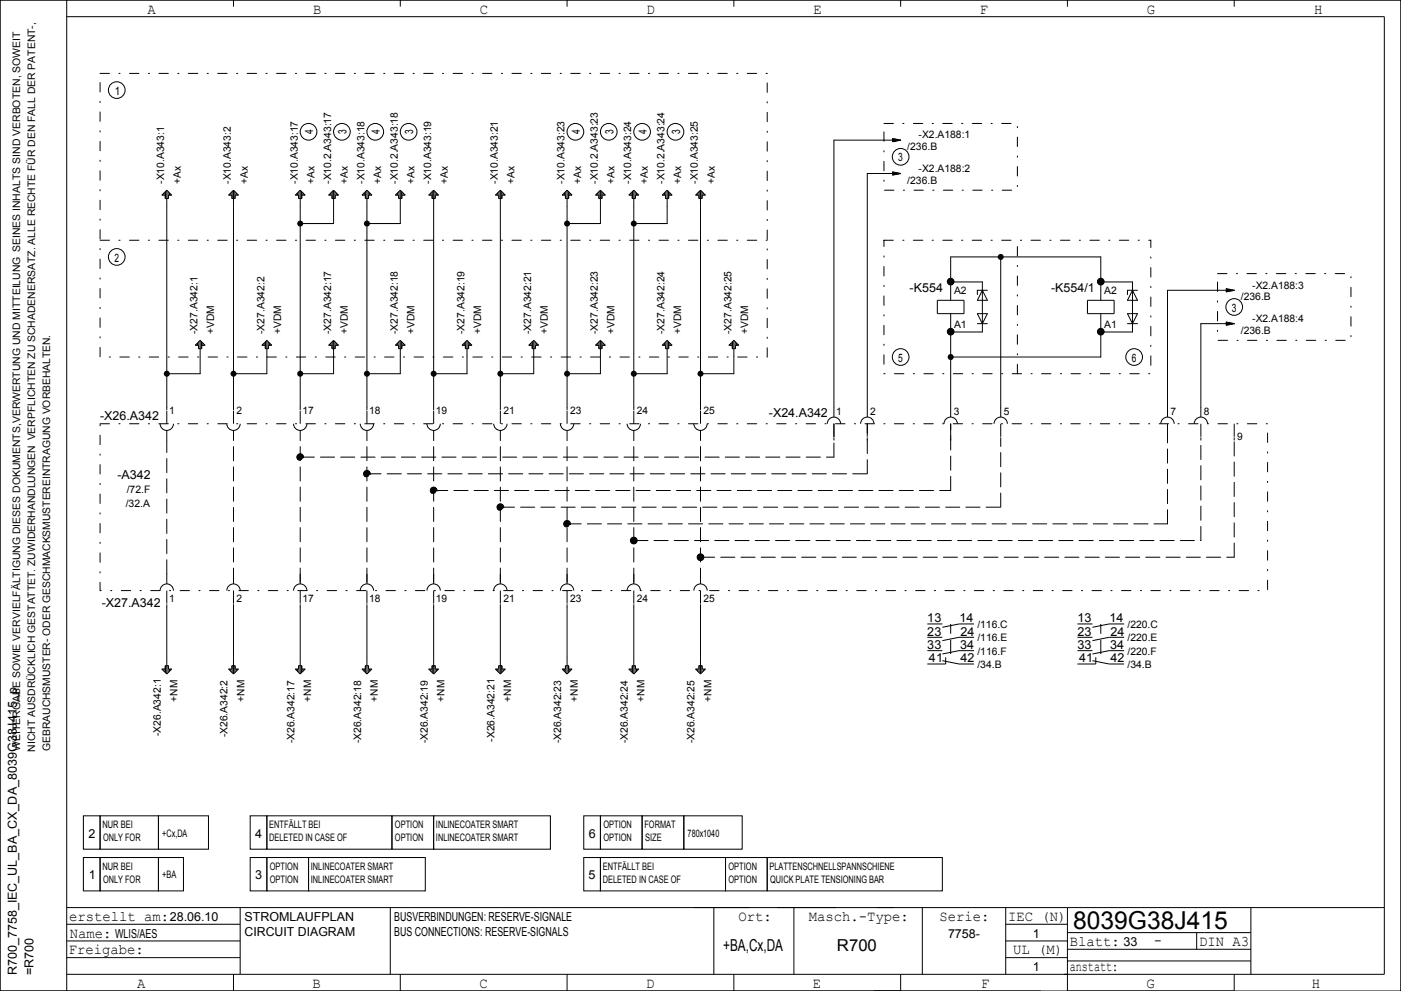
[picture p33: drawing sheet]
<svg xmlns="http://www.w3.org/2000/svg" width="420mm" height="297mm" viewBox="0 0 420 297" stroke-linecap="round" stroke-linejoin="round" font-family="sans-serif">
<defs><g id="words">
<text font-size="7.4" x="321.7" y="278.5">8039G38J415</text>
<g font-size="4.9">
<text x="216.8" y="285">+BA,Cx,DA</text>
<text x="250.9" y="285">R700</text>
</g>
<g font-size="4.4">
<text x="44.3" y="4.2">A</text>
<text x="93.8" y="4.2">B</text>
<text x="143.9" y="4.2">C</text>
<text x="193.9" y="4.2">D</text>
<text x="243.8" y="4.2">E</text>
<text x="293.8" y="4.2">F</text>
<text x="343.8" y="4.2">G</text>
<text x="394" y="4.2">H</text>
<text x="20.7" y="276">erstellt am:</text>
<text x="221.4" y="276">Ort:</text>
<text x="242.5" y="276">Masch.­Type:</text>
<text x="281.6" y="276">Serie:</text>
<text x="302.2" y="276">IEC (N)</text>
<text x="20.9" y="281">Name:</text>
<text x="20.6" y="286">Freigabe:</text>
<text x="303.7" y="286">UL (M)</text>
<text x="320.7" y="283.5">Blatt:</text>
<text x="346" y="283.2">­</text>
<text x="359.5" y="283.5">DIN A3</text>
<text x="320.7" y="291">anstatt:</text>
<text x="41.1" y="296">A</text>
<text x="93.7" y="296">B</text>
<text x="143.7" y="296">C</text>
<text x="193.7" y="296">D</text>
<text x="243.7" y="296">E</text>
<text x="294.1" y="296">F</text>
<text x="343.7" y="296">G</text>
<text x="393.3" y="296">H</text>
</g>
<g font-size="3.7">
<text x="272.7" y="87.5">­K554</text>
<text x="315.1" y="87.5">­K554/1</text>
<text x="230.5" y="125">­X24.A342</text>
<text x="30" y="126">­X26.A342</text>
<text x="35.2" y="143.5">­A342</text>
<text x="30.5" y="182">­X27.A342</text>
<text x="278" y="186.5">13</text>
<text x="278" y="190.5">23</text>
<text x="287.6" y="186.5">14</text>
<text x="287.9" y="190.5">24</text>
<text x="323" y="186.5">13</text>
<text x="323" y="190.5">23</text>
<text x="332.6" y="186.5">14</text>
<text x="332.9" y="190.5">24</text>
<text x="278" y="194.5">33</text>
<text x="287.8" y="194.5">34</text>
<text x="323" y="194.5">33</text>
<text x="332.8" y="194.5">34</text>
<text x="278.5" y="198.5">41</text>
<text x="287.9" y="198.5">42</text>
<text x="323.5" y="198.5">41</text>
<text x="332.9" y="198.5">42</text>
<text x="26.5" y="251">2</text>
<text x="76.5" y="251">4</text>
<text x="176.5" y="251">6</text>
<text x="26.6" y="263.5">1</text>
<text x="76.5" y="263.5">3</text>
<text x="176.4" y="263.5">5</text>
<text x="50.9" y="276">28.06.10</text>
<text x="73.3" y="276">STROMLAUFPLAN</text>
<text x="118.2" y="276">BUSVERBINDUNGEN: RESERVE­SIGNALE</text>
<text x="34.5" y="281">WLIS/AES</text>
<text x="73.3" y="280.5">CIRCUIT DIAGRAM</text>
<text x="118.2" y="280.5">BUS CONNECTIONS: RESERVE­SIGNALS</text>
<text x="284.2" y="281">7758­</text>
<text x="309.6" y="281">1</text>
<text x="336.8" y="283.5">33</text>
<text x="5" y="292.3" transform="rotate(-90 5 292.3)">R700_7758_IEC_UL_BA_CX_DA_8039G38J415_p</text>
<text x="10" y="292.2" transform="rotate(-90 10 292.2)">=R700</text>
<text x="309.6" y="291">1</text>
</g>
<g font-size="3.5">
<text x="34.4" y="28.4">1</text>
<text x="93.9" y="40.2" transform="rotate(-90 93.9 40.2)">4</text>
<text x="103.9" y="40.2" transform="rotate(-90 103.9 40.2)">3</text>
<text x="113.9" y="40.2" transform="rotate(-90 113.9 40.2)">4</text>
<text x="123.9" y="40.2" transform="rotate(-90 123.9 40.2)">3</text>
<text x="173.9" y="40.2" transform="rotate(-90 173.9 40.2)">4</text>
<text x="183.9" y="40.2" transform="rotate(-90 183.9 40.2)">3</text>
<text x="193.9" y="40.2" transform="rotate(-90 193.9 40.2)">4</text>
<text x="203.9" y="40.2" transform="rotate(-90 203.9 40.2)">3</text>
<text x="269.3" y="48.4">3</text>
<text x="34.3" y="78.4">2</text>
<text x="369.3" y="93.4">3</text>
<text x="269.3" y="108.4">5</text>
<text x="339.3" y="108.4">6</text>
</g>
<g font-size="3.1">
<text x="275.4" y="41.5">­X2.A188:1</text>
<text x="272" y="45">/236.B</text>
<text x="275.4" y="51.5">­X2.A188:2</text>
<text x="49.2" y="55.1" transform="rotate(-90 49.2 55.1)">­X10.A343:1</text>
<text x="54.2" y="55.1" transform="rotate(-90 54.2 55.1)">+Ax</text>
<text x="69.2" y="55.1" transform="rotate(-90 69.2 55.1)">­X10.A343:2</text>
<text x="74.2" y="55.1" transform="rotate(-90 74.2 55.1)">+Ax</text>
<text x="89.2" y="55.1" transform="rotate(-90 89.2 55.1)">­X10.A343:17</text>
<text x="94.3" y="55.1" transform="rotate(-90 94.3 55.1)">+Ax</text>
<text x="99.3" y="55.1" transform="rotate(-90 99.3 55.1)">­X10.2.A343:17</text>
<text x="104.2" y="55.1" transform="rotate(-90 104.2 55.1)">+Ax</text>
<text x="109.2" y="55.1" transform="rotate(-90 109.2 55.1)">­X10.A343:18</text>
<text x="114.3" y="55.1" transform="rotate(-90 114.3 55.1)">+Ax</text>
<text x="119.2" y="55.1" transform="rotate(-90 119.2 55.1)">­X10.2.A343:18</text>
<text x="124.2" y="55.1" transform="rotate(-90 124.2 55.1)">+Ax</text>
<text x="129.3" y="55.1" transform="rotate(-90 129.3 55.1)">­X10.A343:19</text>
<text x="134.3" y="55.1" transform="rotate(-90 134.3 55.1)">+Ax</text>
<text x="149.3" y="55.1" transform="rotate(-90 149.3 55.1)">­X10.A343:21</text>
<text x="154.3" y="55.1" transform="rotate(-90 154.3 55.1)">+Ax</text>
<text x="169.3" y="55.1" transform="rotate(-90 169.3 55.1)">­X10.A343:23</text>
<text x="174.3" y="55.1" transform="rotate(-90 174.3 55.1)">+Ax</text>
<text x="179.2" y="55.1" transform="rotate(-90 179.2 55.1)">­X10.2.A343:23</text>
<text x="184.3" y="55.1" transform="rotate(-90 184.3 55.1)">+Ax</text>
<text x="189.3" y="55.1" transform="rotate(-90 189.3 55.1)">­X10.A343:24</text>
<text x="194.2" y="55.1" transform="rotate(-90 194.2 55.1)">+Ax</text>
<text x="199.2" y="55.1" transform="rotate(-90 199.2 55.1)">­X10.2.A343:24</text>
<text x="204.3" y="55.1" transform="rotate(-90 204.3 55.1)">+Ax</text>
<text x="209.2" y="55.1" transform="rotate(-90 209.2 55.1)">­X10.A343:25</text>
<text x="214.2" y="55.1" transform="rotate(-90 214.2 55.1)">+Ax</text>
<text x="272" y="55">/236.B</text>
<text x="286" y="88.2">A2</text>
<text x="331" y="88.2">A2</text>
<text x="372" y="90">/236.B</text>
<text x="375.4" y="86.5">­X2.A188:3</text>
<text x="59.3" y="100.1" transform="rotate(-90 59.3 100.1)">­X27.A342:1</text>
<text x="64.3" y="100.1" transform="rotate(-90 64.3 100.1)">+VDM</text>
<text x="79.3" y="100.1" transform="rotate(-90 79.3 100.1)">­X27.A342:2</text>
<text x="84.2" y="100.1" transform="rotate(-90 84.2 100.1)">+VDM</text>
<text x="99.3" y="100.1" transform="rotate(-90 99.3 100.1)">­X27.A342:17</text>
<text x="104.2" y="100.1" transform="rotate(-90 104.2 100.1)">+VDM</text>
<text x="119.2" y="100.1" transform="rotate(-90 119.2 100.1)">­X27.A342:18</text>
<text x="124.2" y="100.1" transform="rotate(-90 124.2 100.1)">+VDM</text>
<text x="139.2" y="100.1" transform="rotate(-90 139.2 100.1)">­X27.A342:19</text>
<text x="144.2" y="100.1" transform="rotate(-90 144.2 100.1)">+VDM</text>
<text x="159.2" y="100.1" transform="rotate(-90 159.2 100.1)">­X27.A342:21</text>
<text x="164.3" y="100.1" transform="rotate(-90 164.3 100.1)">+VDM</text>
<text x="179.2" y="100.1" transform="rotate(-90 179.2 100.1)">­X27.A342:23</text>
<text x="184.3" y="100.1" transform="rotate(-90 184.3 100.1)">+VDM</text>
<text x="199.2" y="100.1" transform="rotate(-90 199.2 100.1)">­X27.A342:24</text>
<text x="204.3" y="100.1" transform="rotate(-90 204.3 100.1)">+VDM</text>
<text x="219.3" y="100.1" transform="rotate(-90 219.3 100.1)">­X27.A342:25</text>
<text x="224.3" y="100.1" transform="rotate(-90 224.3 100.1)">+VDM</text>
<text x="286" y="98.3">A1</text>
<text x="331" y="98.3">A1</text>
<text x="372" y="100">/236.B</text>
<text x="375.4" y="96.5">­X2.A188:4</text>
<text x="50.7" y="124">1</text>
<text x="70.9" y="124">2</text>
<text x="90.7" y="124">17</text>
<text x="110.7" y="124">18</text>
<text x="130.7" y="124">19</text>
<text x="150.9" y="124">21</text>
<text x="170.9" y="124">23</text>
<text x="190.9" y="124">24</text>
<text x="210.9" y="124">25</text>
<text x="250.7" y="124.5">1</text>
<text x="260.9" y="124.5">2</text>
<text x="285.9" y="124.5">3</text>
<text x="300.9" y="124.5">5</text>
<text x="350.9" y="124.5">7</text>
<text x="360.9" y="124.5">8</text>
<text x="370.9" y="132">9</text>
<text x="38" y="147.6">/72.F</text>
<text x="37.7" y="152">/32.A</text>
<text x="50.7" y="180.5">1</text>
<text x="70.9" y="180.5">2</text>
<text x="90.7" y="180.5">17</text>
<text x="110.7" y="180.5">18</text>
<text x="130.7" y="180.5">19</text>
<text x="150.9" y="180.5">21</text>
<text x="170.9" y="180.5">23</text>
<text x="190.9" y="180.5">24</text>
<text x="210.9" y="180.5">25</text>
<text x="293" y="188.3">/116.C</text>
<text x="338" y="188.3">/220.C</text>
<text x="293" y="192.3">/116.E</text>
<text x="293" y="196.2">/116.F</text>
<text x="338" y="192.3">/220.E</text>
<text x="338" y="196.2">/220.F</text>
<text x="293" y="200.2">/34.B</text>
<text x="338" y="200.2">/34.B</text>
<text x="53.3" y="210.3" transform="rotate(-90 53.3 210.3)">+NM</text>
<text x="73.3" y="210.3" transform="rotate(-90 73.3 210.3)">+NM</text>
<text x="93.2" y="210.3" transform="rotate(-90 93.2 210.3)">+NM</text>
<text x="113.2" y="210.3" transform="rotate(-90 113.2 210.3)">+NM</text>
<text x="133.2" y="210.3" transform="rotate(-90 133.2 210.3)">+NM</text>
<text x="153.2" y="210.3" transform="rotate(-90 153.2 210.3)">+NM</text>
<text x="173.3" y="210.3" transform="rotate(-90 173.3 210.3)">+NM</text>
<text x="193.3" y="210.3" transform="rotate(-90 193.3 210.3)">+NM</text>
<text x="213.3" y="210.3" transform="rotate(-90 213.3 210.3)">+NM</text>
<text x="48.3" y="220.6" transform="rotate(-90 48.3 220.6)">­X26.A342:1</text>
<text x="68.3" y="221" transform="rotate(-90 68.3 221)">­X26.A342:2</text>
<text x="6" y="225" transform="rotate(-90 6 225)">WEITERGABE SOWIE VERVIELFÄLTIGUNG DIESES DOKUMENTS,VERWERTUNG UND MITTEILUNG SEINES INHALTS SIND VERBOTEN, SOWEIT</text>
<text x="10.5" y="225.3" transform="rotate(-90 10.5 225.3)">NICHT AUSDRÜCKLICH GESTATTET. ZUWIDERHANDLUNGEN VERPFLICHTEN ZU SCHADENERSATZ. ALLE RECHTE FÜR DEN FALL DER PATENT­,</text>
<text x="15" y="225.1" transform="rotate(-90 15 225.1)">GEBRAUCHSMUSTER­ ODER GESCHMACKSMUSTEREINTRAGUNG VORBEHALTEN.</text>
<text x="88.3" y="222.8" transform="rotate(-90 88.3 222.8)">­X26.A342:17</text>
<text x="108.3" y="222.8" transform="rotate(-90 108.3 222.8)">­X26.A342:18</text>
<text x="128.2" y="222.8" transform="rotate(-90 128.2 222.8)">­X26.A342:19</text>
<text x="148.2" y="222.3" transform="rotate(-90 148.2 222.3)">­X26.A342:21</text>
<text x="168.2" y="222.8" transform="rotate(-90 168.2 222.8)">­X26.A342:23</text>
<text x="188.2" y="222.8" transform="rotate(-90 188.2 222.8)">­X26.A342:24</text>
<text x="208.3" y="222.8" transform="rotate(-90 208.3 222.8)">­X26.A342:25</text>
<text x="30.7" y="248.2">NUR BEI</text>
<text x="48.6" y="250.7">+Cx,DA</text>
<text x="80.7" y="248.2">ENTFÄLLT BEI</text>
<text x="118.4" y="248.2">OPTION</text>
<text x="130.7" y="248.2">INLINECOATER SMART</text>
<text x="180.9" y="248.2">OPTION</text>
<text x="193.2" y="248.2">FORMAT</text>
<text x="206.1" y="250.7">780x1040</text>
<text x="30.9" y="252">ONLY FOR</text>
<text x="80.7" y="252">DELETED IN CASE OF</text>
<text x="118.4" y="252">OPTION</text>
<text x="130.7" y="252">INLINECOATER SMART</text>
<text x="180.9" y="252">OPTION</text>
<text x="193.4" y="252">SIZE</text>
<text x="30.7" y="260.8">NUR BEI</text>
<text x="48.6" y="263.3">+BA</text>
<text x="80.9" y="260.8">OPTION</text>
<text x="93.2" y="260.8">INLINECOATER SMART</text>
<text x="180.7" y="260.8">ENTFÄLLT BEI</text>
<text x="218.4" y="260.8">OPTION</text>
<text x="230.7" y="260.8">PLATTENSCHNELLSPANNSCHIENE</text>
<text x="30.9" y="264.5">ONLY FOR</text>
<text x="80.9" y="264.5">OPTION</text>
<text x="93.2" y="264.5">INLINECOATER SMART</text>
<text x="180.7" y="264.5">DELETED IN CASE OF</text>
<text x="218.4" y="264.5">OPTION</text>
<text x="230.9" y="264.5">QUICK PLATE TENSIONING BAR</text>
</g>
</g></defs>
<path d="M30 22h200v85h-200zM265 37h40v20h-40zM30 72h200M265 72h80v40h-80zM365 82h40v20h-40zM305 112v-40M30 127h350v50h-350z" fill="none" stroke="#000" stroke-width=".3" stroke-dasharray="2.8 2.8 .4 2.8"/>
<g fill="none" stroke="#000" stroke-width=".3" stroke-dasharray="4.2 1.8">
<path d="M90 137h160M250 137v-10M110 142h150M130 147h155M150 152h150M170 157h180M260 142v-15M285 147v-20M300 152v-20M350 157v-30M50 172v-40M70 174.5v-42.5"/>
<path d="M90 174.5v-42.5M110 174.5v-42.5M130 174.5v-42.5M150 174.5v-42.5M170 174.5v-42.5M190 174.5v-42.5M190 162h170M210 174.5v-42.5M210 167h160M360 162v-30M370 167v-35"/>
<circle cx="90" cy="137" r=".9"/>
<circle cx="90" cy="137" r=".5"/>
<circle cx="90" cy="137" r="1"/>
<circle cx="90" cy="137" r=".8"/>
<circle cx="90" cy="137" r=".7"/>
<circle cx="90" cy="137" r=".6"/>
<circle cx="90" cy="137" r=".4"/>
<circle cx="90" cy="137" r=".3"/>
<circle cx="90" cy="137" r=".2"/>
<circle cx="90" cy="137" r=".1"/>
<circle cx="110" cy="142" r=".9"/>
<circle cx="110" cy="142" r="1"/>
<circle cx="110" cy="142" r=".8"/>
<circle cx="110" cy="142" r=".5"/>
<circle cx="110" cy="142" r=".6"/>
<circle cx="110" cy="142" r=".7"/>
<circle cx="110" cy="142" r=".4"/>
<circle cx="110" cy="142" r=".3"/>
<circle cx="110" cy="142" r=".2"/>
<circle cx="110" cy="142" r=".1"/>
<circle cx="130" cy="147" r="1"/>
<circle cx="130" cy="147" r=".9"/>
<circle cx="130" cy="147" r=".8"/>
<circle cx="130" cy="147" r=".5"/>
<circle cx="130" cy="147" r=".4"/>
<circle cx="130" cy="147" r=".6"/>
<circle cx="130" cy="147" r=".7"/>
<circle cx="130" cy="147" r=".3"/>
<circle cx="130" cy="147" r=".2"/>
<circle cx="130" cy="147" r=".1"/>
<circle cx="150" cy="152" r="1"/>
<circle cx="150" cy="152" r=".9"/>
<circle cx="150" cy="152" r=".7"/>
<circle cx="150" cy="152" r=".8"/>
<circle cx="150" cy="152" r=".4"/>
<circle cx="150" cy="152" r=".6"/>
<circle cx="150" cy="152" r=".5"/>
<circle cx="150" cy="152" r=".3"/>
<circle cx="150" cy="152" r=".2"/>
<circle cx="150" cy="152" r=".1"/>
<circle cx="170" cy="157" r=".9"/>
<circle cx="170" cy="157" r="1"/>
<circle cx="170" cy="157" r=".7"/>
<circle cx="170" cy="157" r=".4"/>
<circle cx="170" cy="157" r=".8"/>
<circle cx="170" cy="157" r=".5"/>
<circle cx="170" cy="157" r=".6"/>
<circle cx="170" cy="157" r=".3"/>
<circle cx="170" cy="157" r=".1"/>
<circle cx="170" cy="157" r=".2"/>
</g>
<g fill="none" stroke="#000" stroke-width=".3">
<path d="M0 0h420v297h-420zM20 0v297M20 5h395v287h-395M70 0v2M120 0v2M170 0v2M220 0v2M270 0v2M320 0v2M370 0v2M48.8 58.2v.3M49.2 57.8v.7"/>
<path d="M49.6 57.4v2.1M50 57v65.9M50 57l1.5 1.5h-1v1h-1v-1h-1zM50.4 57.4v2.1M50.8 57.8v.7M51.2 58.2v.3M68.8 58.2v.3M69.2 57.8v.7M69.6 57.4v2.1M70 57v65.9M70 57l1.5 1.5h-1v1h-1v-1h-1zM70.4 57.4v2.1"/>
<path d="M70.8 57.8v.7M71.2 58.2v.3M88.8 58.2v.3M89.2 57.8v.7M89.6 57.4v2.1M90 57v65.9M90 57l1.5 1.5h-1v1h-1v-1h-1zM90.4 57.4v2.1M90.8 57.8v.7M91.2 58.2v.3M98.5 58.5l1.5-1.5 1.5 1.5h-1v1h-1v-1zM98.8 58.2v.3"/>
<path d="M99.2 57.8v.7M99.6 57.4v2.1M100 57v10h-10M100.4 57.4v2.1M100.8 57.8v.7M101.2 58.2v.3M108.8 58.2v.3M109.2 57.8v.7M109.6 57.4v2.1M110 57v65.9M110 57l1.5 1.5h-1v1h-1v-1h-1zM110.4 57.4v2.1"/>
<path d="M110.8 57.8v.7M111.2 58.2v.3M118.8 58.2v.3M119.2 57.8v.7M119.6 57.4v2.1M120 57v10h-10M120 57l1.5 1.5h-1v1h-1v-1h-1zM120.4 57.4v2.1M120.8 57.8v.7M121.2 58.2v.3M128.8 58.2v.3M129.2 57.8v.7"/>
<path d="M129.6 57.4v2.1M130 57v65.9M130 57l1.5 1.5h-1v1h-1v-1h-1zM130.4 57.4v2.1M130.8 57.8v.7M131.2 58.2v.3M148.8 58.2v.3M149.2 57.8v.7M149.6 57.4v2.1M150 57v65.9M150 57l1.5 1.5h-1v1h-1v-1h-1zM150.4 57.4v2.1"/>
<path d="M150.8 57.8v.7M151.2 58.2v.3M168.8 58.2v.3M169.2 57.8v.7M169.6 57.4v2.1M170 57v65.9M170 57l1.5 1.5h-1v1h-1v-1h-1zM170.4 57.4v2.1M170.8 57.8v.7M171.2 58.2v.3M178.8 58.2v.3M179.2 57.8v.7"/>
<path d="M179.6 57.4v2.1M180 57l1.5 1.5h-1v1h-1v-1h-1zM180 57v10h-10M180.4 57.4v2.1M180.8 57.8v.7M181.2 58.2v.3M188.8 58.2v.3M189.2 57.8v.7M189.6 57.4v2.1M190 57v65.9M190 57l1.5 1.5h-1v1h-1v-1h-1zM190.4 57.4v2.1"/>
<path d="M190.8 57.8v.7M191.2 58.2v.3M198.8 58.2v.3M199.2 57.8v.7M199.6 57.4v2.1M200 57l1.5 1.5h-1v1h-1v-1h-1zM200 57v10h-10M200.4 57.4v2.1M200.8 57.8v.7M201.2 58.2v.3M208.8 58.2v.3M209.2 57.8v.7"/>
<path d="M209.6 57.4v2.1M210 57v65.9M210 57l1.5 1.5h-1v1h-1v-1h-1zM210.4 57.4v2.1M210.8 57.8v.7M211.2 58.2v.3M267.5 52.4h.4M267.5 52.3h1M267.5 52.2h1.5M267.5 52.1h2M267.5 51.9h1.9M267.5 51.8h1.5"/>
<path d="M267.5 51.7h1M267.5 51.6h.4M267.5 51.5l2.6 .5M267.5 42.4h.4M267.5 42.3h1M267.5 42.2h1.5M267.5 42.1h2M267.5 41.9h1.9M267.5 41.8h1.5M267.5 41.7h1M267.5 41.6h.4M267.5 41.5l2.6 .5"/>
<path d="M270.1 42h-20.1v83M270.1 52h-10.1v73M270.1 52l-2.6 .5M270.1 42l-2.6 .5M300 77v48M281 90h8v4h-8zM285 90v-13h45v13M285 94v31M285.1 84.5h9.4v15h-9.4M293 97h3M293 94h3l-1.5 3zM294.5 87l1.5 3h-3z"/>
<path d="M296 87h-3v1.3M326 90h8v4h-8zM330 94v13h-45M330.1 84.5h9.4v15h-9.4M338 97h3M338 94h3l-1.5 3zM339.5 87l1.5 3h-3zM341 87h-3v1.3M367.5 97.4h.4M367.5 97.3h1M367.5 97.2h1.5M367.5 97.1h2"/>
<path d="M367.5 96.9h1.9M367.5 96.8h1.5M367.5 96.7h1M367.5 96.6h.4M367.5 96.5l2.6 .5M367.5 87.4h.4M367.5 87.3h1M367.5 87.2h1.5M367.5 87.1h2M367.5 86.9h1.9M367.5 86.8h1.5M367.5 86.7h1"/>
<path d="M367.5 86.6h.4M367.5 86.5l2.6 .5M370.1 97h-10.1v28M370.1 87h-20.1v38M370.1 97l-2.6 .5M370.1 87l-2.6 .5M58.8 103.2v.3M59.2 102.8v.7M59.6 102.4v2.1M60 102v10h-10M60 102l1.5 1.5h-1v1h-1v-1h-1zM60.4 102.4v2.1"/>
<path d="M60.8 102.8v.7M61.2 103.2v.3M78.8 103.2v.3M79.2 102.8v.7M79.6 102.4v2.1M80 102l1.5 1.5h-1v1h-1v-1h-1zM80 102v10h-10M80.4 102.4v2.1M80.8 102.8v.7M81.2 103.2v.3M98.5 103.5l1.5-1.5 1.5 1.5h-1v1h-1v-1zM98.8 103.2v.3"/>
<path d="M99.2 102.8v.7M99.6 102.4v2.1M100 102v10h-10M100.4 102.4v2.1M100.8 102.8v.7M101.2 103.2v.3M118.5 103.5l1.5-1.5 1.5 1.5h-1v1h-1v-1zM118.8 103.2v.3M119.2 102.8v.7M119.6 102.4v2.1M120 102v10h-10M120.4 102.4v2.1"/>
<path d="M120.8 102.8v.7M121.2 103.2v.3M138.5 103.5l1.5-1.5 1.5 1.5h-1v1h-1v-1zM138.8 103.2v.3M139.2 102.8v.7M139.6 102.4v2.1M140 102v10h-10M140.4 102.4v2.1M140.8 102.8v.7M141.2 103.2v.3M158.5 103.5l1.5-1.5 1.5 1.5h-1v1h-1v-1zM158.8 103.2v.3"/>
<path d="M159.2 102.8v.7M159.6 102.4v2.1M160 102v10h-10M160.4 102.4v2.1M160.8 102.8v.7M161.2 103.2v.3M178.8 103.2v.3M179.2 102.8v.7M179.6 102.4v2.1M180 102v10h-10M180 102l1.5 1.5h-1v1h-1v-1h-1zM180.4 102.4v2.1"/>
<path d="M180.8 102.8v.7M181.2 103.2v.3M198.8 103.2v.3M199.2 102.8v.7M199.6 102.4v2.1M200 102v10h-10M200 102l1.5 1.5h-1v1h-1v-1h-1zM200.4 102.4v2.1M200.8 102.8v.7M201.2 103.2v.3M218.8 103.2v.3M219.2 102.8v.7"/>
<path d="M219.6 102.4v2.1M220 102v10h-10M220 102l1.5 1.5h-1v1h-1v-1h-1zM220.4 102.4v2.1M220.8 102.8v.7M221.2 103.2v.3M48 127a2 2 0 0 0 2 2 2 2 0 0 0 2-2M50 123.1v3.9M50 129v3M68 127a2 2 0 0 0 2 2 2 2 0 0 0 2-2M70 123.1v3.9M70 129v3"/>
<path d="M88 127a2 2 0 0 0 2 2 2 2 0 0 0 2-2M90 123.1v3.9M90 129v3M108 127a2 2 0 0 0 2 2 2 2 0 0 0 2-2M110 123.1v3.9M110 129v3M128 127a2 2 0 0 0 2 2 2 2 0 0 0 2-2M130 123.1v3.9M130 129v3M148 127a2 2 0 0 0 2 2 2 2 0 0 0 2-2M150 123.1v3.9M150 129v3"/>
<path d="M168 127a2 2 0 0 0 2 2 2 2 0 0 0 2-2M170 123.1v3.9M170 129v3M188 127a2 2 0 0 0 2 2 2 2 0 0 0 2-2M190 123.1v3.9M190 129v3M208 127a2 2 0 0 0 2 2 2 2 0 0 0 2-2M210 123.1v3.9M210 129v3M248 127a2 2 0 0 1 2-2 2 2 0 0 1 2 2M250 127v3.9M250 131.1v.9"/>
<path d="M258 127a2 2 0 0 1 2-2 2 2 0 0 1 2 2M260 127v3.9M260 131.1v.9M283 127a2 2 0 0 1 2-2 2 2 0 0 1 2 2M285 127v3.9M285 131.1v.9M298 127a2 2 0 0 1 2-2 2 2 0 0 1 2 2M300 127v3.9M300 131.1v.9M348 127a2 2 0 0 1 2-2 2 2 0 0 1 2 2M350 127v3.9M350 131.1v.9"/>
<path d="M358 127a2 2 0 0 1 2-2 2 2 0 0 1 2 2M360 127v3.9M360 131.1v.9M370 127v3.9M370 131.1v.9M48 177a2 2 0 0 1 2-2 2 2 0 0 1 2 2M50 172v3M50 177v3.9M68 177a2 2 0 0 1 2-2 2 2 0 0 1 2 2M70 172v3M70 177v3.9M88 177a2 2 0 0 1 2-2 2 2 0 0 1 2 2"/>
<path d="M90 172v3M90 177v3.9M108 177a2 2 0 0 1 2-2 2 2 0 0 1 2 2M110 172v3M110 177v3.9M128 177a2 2 0 0 1 2-2 2 2 0 0 1 2 2M130 172v3M130 177v3.9M148 177a2 2 0 0 1 2-2 2 2 0 0 1 2 2M150 172v3M150 177v3.9M168 177a2 2 0 0 1 2-2 2 2 0 0 1 2 2"/>
<path d="M170 172v3M170 177v3.9M188 177a2 2 0 0 1 2-2 2 2 0 0 1 2 2M190 172v3M190 177v3.9M208 177a2 2 0 0 1 2-2 2 2 0 0 1 2 2M210 172v3M210 177v3.9M49.6 199.5v2.1M50 181.1v20.9M50.4 199.5v2.1M69.6 199.5v2.1"/>
<path d="M70 181.1v20.9M70.4 199.5v2.1M89.6 199.5v2.1M90 181.1v20.9M90.4 199.5v2.1M109.5 199.5h1v1h1l-1.5 1.5-1.5-1.5h1zM109.6 199.5v2.1M110 181.1v20.9M110.4 199.5v2.1M129.5 199.5h1v1h1l-1.5 1.5-1.5-1.5h1zM129.6 199.5v2.1M130 181.1v20.9"/>
<path d="M130.4 199.5v2.1M149.5 199.5h1v1h1l-1.5 1.5-1.5-1.5h1zM149.6 199.5v2.1M150 181.1v20.9M150.4 199.5v2.1M169.5 199.5h1v1h1l-1.5 1.5-1.5-1.5h1zM169.6 199.5v2.1M170 181.1v20.9M170.4 199.5v2.1M189.6 199.5v2.1M190 181.1v20.9M190.4 199.5v2.1"/>
<path d="M209.5 199.5h1v1h1l-1.5 1.5-1.5-1.5h1zM209.6 199.5v2.1M210 181.1v20.9M210.4 199.5v2.1M278 195h4.5M278 191h4.5M278 187h4.5M282.5 198l5 1h4.5M283.5 197v2h-5.5M292 195h-4.5l-5 1M292 191h-4.5l-5 1M292 187h-4.5l-5 1"/>
<path d="M323 195h4.5M323 191h4.5M323 187h4.5M327.5 198l5 1h4.5M328.5 197v2h-5.5M337 195h-4.5l-5 1M337 191h-4.5l-5 1M337 187h-4.5l-5 1M48.5 200.5h1v-1h1v1h1l-1.5 1.5zM48.8 200.5v.3M49.2 200.5v.7M50.8 200.5v.7"/>
<path d="M51.2 200.5v.3M68.5 200.5h1v-1h1v1h1l-1.5 1.5zM68.8 200.5v.3M69.2 200.5v.7M70.8 200.5v.7M71.2 200.5v.3M88.5 200.5h1v-1h1v1h1l-1.5 1.5zM88.8 200.5v.3M89.2 200.5v.7M90.8 200.5v.7M91.2 200.5v.3M108.8 200.5v.3"/>
<path d="M109.2 200.5v.7M110.8 200.5v.7M111.2 200.5v.3M128.8 200.5v.3M129.2 200.5v.7M130.8 200.5v.7M131.2 200.5v.3M148.8 200.5v.3M149.2 200.5v.7M150.8 200.5v.7M151.2 200.5v.3M168.8 200.5v.3"/>
<path d="M169.2 200.5v.7M170.8 200.5v.7M171.2 200.5v.3M188.5 200.5h1v-1h1v1h1l-1.5 1.5zM188.8 200.5v.3M189.2 200.5v.7M190.8 200.5v.7M191.2 200.5v.3M208.8 200.5v.3M209.2 200.5v.7M210.8 200.5v.7M211.2 200.5v.3"/>
<path d="M25 257h5v10h-5zM25 244.5h5v10h-5zM30 257h17.5v10h-17.5zM30 244.5h17.5v10h-17.5zM47.5 257h7.5v10h-7.5zM47.5 244.5h15v10h-15zM75 257h5v10h-5zM75 244.5h5v10h-5zM80 257h12.5v10h-12.5zM80 244.5h37.5v10h-37.5zM92.5 257h35v10h-35zM117.5 244.5h12.5v10h-12.5z"/>
<path d="M130 244.5h35v10h-35zM175 257h5v10h-5zM175 244.5h5v10h-5zM180 257h37.5v10h-37.5zM180 244.5h12.5v10h-12.5zM192.5 244.5h12.5v10h-12.5zM205 244.5h17.5v10h-17.5zM217.5 257h12.5v10h-12.5zM230 257h52.5v10h-52.5zM20 277h52M20 272h395M72 272v20"/>
<path d="M117 272v20M214 272v20M238 272v20M276.5 272v20M301.5 272v20M301.5 277h18.5M320 272v25h50v-5M320 279.5h55M358.7 279.5v5M375 272v20M20 287h52M20 282h52"/>
<path d="M70 292v5M120 292v5M170 292v5M220 292v5M270 292v5M301.5 287h18.5M301.5 282h18.5M312 297h-312v-297h420v297M320 284.5h55M320 288h55"/>
<circle cx="35" cy="27" r="2.5"/>
<circle cx="92.5" cy="39.5" r="2.5"/>
<circle cx="102.5" cy="39.5" r="2.5"/>
<circle cx="112.5" cy="39.5" r="2.5"/>
<circle cx="122.5" cy="39.5" r="2.5"/>
<circle cx="172.5" cy="39.5" r="2.5"/>
<circle cx="182.5" cy="39.5" r="2.5"/>
<circle cx="192.5" cy="39.5" r="2.5"/>
<circle cx="202.5" cy="39.5" r="2.5"/>
<circle cx="270" cy="47" r="2.5"/>
<circle cx="35" cy="77" r="2.5"/>
<circle cx="370" cy="92" r="2.5"/>
<circle cx="270" cy="107" r="2.5"/>
<circle cx="340" cy="107" r="2.5"/>
<circle cx="190" cy="162" r="1"/>
<circle cx="190" cy="162" r=".7"/>
<circle cx="190" cy="162" r=".5"/>
<circle cx="190" cy="162" r=".8"/>
<circle cx="190" cy="162" r=".4"/>
<circle cx="190" cy="162" r=".9"/>
<circle cx="190" cy="162" r=".6"/>
<circle cx="190" cy="162" r=".3"/>
<circle cx="190" cy="162" r=".1"/>
<circle cx="190" cy="162" r=".2"/>
<circle cx="210" cy="167" r="1"/>
<circle cx="210" cy="167" r=".8"/>
<circle cx="210" cy="167" r=".5"/>
<circle cx="210" cy="167" r=".9"/>
<circle cx="210" cy="167" r=".7"/>
<circle cx="210" cy="167" r=".4"/>
<circle cx="210" cy="167" r=".6"/>
<circle cx="210" cy="167" r=".3"/>
<circle cx="210" cy="167" r=".2"/>
<circle cx="210" cy="167" r=".1"/>
</g>
<g fill="#000" stroke="#000" stroke-width=".3">
<circle cx="285" cy="84.4" r="1"/>
<circle cx="285" cy="99.4" r="1"/>
<circle cx="330" cy="84.4" r="1"/>
<circle cx="330" cy="99.4" r="1"/>
</g>
<path d="M285 196v-9M330 196v-9" fill="none" stroke="#000" stroke-width=".3" stroke-dasharray="4.2 1.8" stroke-linecap="butt"/>
<g fill="#000">
<circle cx="90" cy="67" r=".9"/>
<circle cx="110" cy="67" r=".9"/>
<circle cx="170" cy="67" r=".9"/>
<circle cx="190" cy="67" r=".9"/>
<circle cx="300" cy="77" r=".9"/>
<circle cx="50" cy="112" r=".9"/>
<circle cx="70" cy="112" r=".9"/>
<circle cx="90" cy="112" r=".9"/>
<circle cx="110" cy="112" r=".9"/>
<circle cx="130" cy="112" r=".9"/>
<circle cx="150" cy="112" r=".9"/>
<circle cx="170" cy="112" r=".9"/>
<circle cx="190" cy="112" r=".9"/>
<circle cx="210" cy="112" r=".9"/>
<circle cx="285" cy="107" r=".9"/>
</g>
<use href="#words"/>
</svg>
